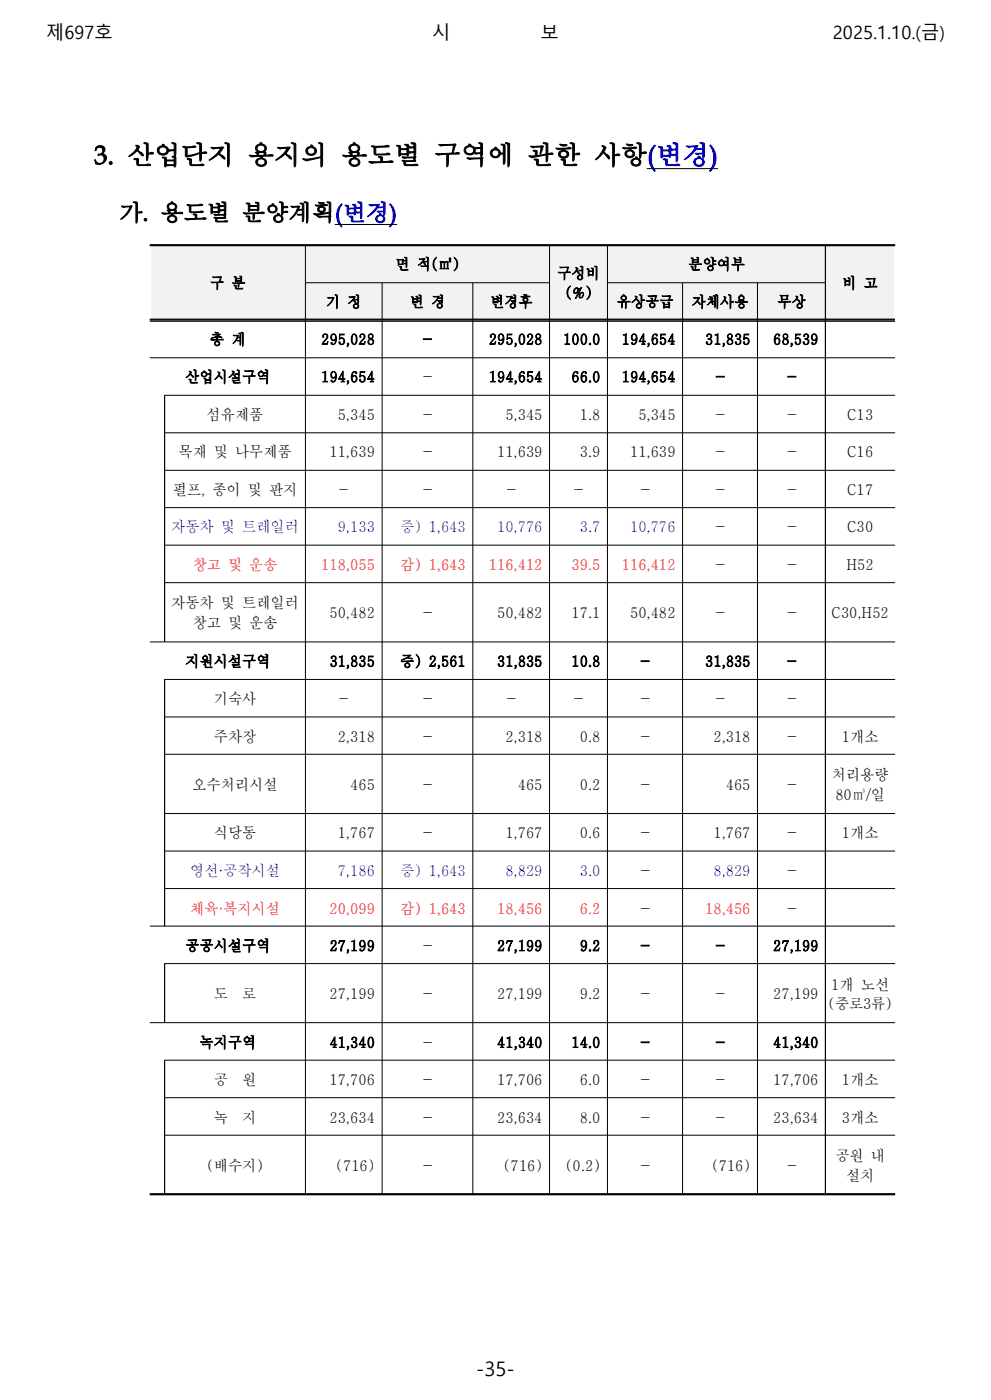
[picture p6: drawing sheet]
<svg xmlns="http://www.w3.org/2000/svg" width="210mm" height="297mm" viewBox="0 0 210 297" stroke-linecap="round" stroke-linejoin="round" font-family="sans-serif">
<defs><g id="words">
<g font-size="5.6">
<text x="20" y="34.8">3</text>
<text x="22.8" y="34.8">.산업단지 용지의 용도별 구역에 관한 사항(</text>
</g>
<text font-size="5.6" fill="#00f" x="138.9" y="34.8">변경)</text>
<text font-size="5" x="25.3" y="46.8">가.용도별 분양계획(</text>
<text font-size="5" fill="#00f" x="72.6" y="46.8">변경)</text>
<text font-size="4.2" x="100.9" y="291.6">-35-</text>
<g font-size="3.9">
<text x="9.8" y="8.4">제697호</text>
<text x="91.5" y="8.4">시</text>
<text x="114.5" y="8.4">보</text>
<text x="176.4" y="8.2">2025.1.10.(금)</text>
</g>
<g font-size="3.2">
<text x="83.8" y="57.1">면 적(㎡)</text>
<text x="118.1" y="59">구성비</text>
<text x="145.8" y="57.1">분양여부</text>
<text x="44.5" y="61.1">구 분</text>
<text x="69.1" y="65.1">기 정</text>
<text x="86.8" y="65.1">변 경</text>
<text x="103.8" y="65.1">변경후</text>
<text x="119.7" y="63.2">(%)</text>
<text x="130.7" y="65.1">유상공급</text>
<text x="146.6" y="65.1">자체사용</text>
<text x="164.7" y="65.1">무상</text>
<text x="178.4" y="61.1">비 고</text>
<text x="44.5" y="73">총 계</text>
<text x="68" y="73">295,028</text>
<text x="89.3" y="73">-</text>
<text x="103.5" y="73">295,028</text>
<text x="119.3" y="73">100.0</text>
<text x="131.7" y="73">194,654</text>
<text x="149.4" y="73">31,835</text>
<text x="163.7" y="73">68,539</text>
<text x="39.3" y="81">산업시설구역</text>
<text x="68" y="81">194,654</text>
<text x="89.3" y="81">-</text>
<text x="103.5" y="81">194,654</text>
<text x="121" y="81">66.0</text>
<text x="131.7" y="81">194,654</text>
<text x="151.3" y="81">-</text>
<text x="166.5" y="81">-</text>
<text x="43.8" y="88.9">섬유제품</text>
<text x="71.5" y="88.9">5,345</text>
<text x="89.3" y="88.9">-</text>
<text x="107.1" y="88.9">5,345</text>
<text x="122.8" y="88.9">1.8</text>
<text x="135.2" y="88.9">5,345</text>
<text x="151.3" y="88.9">-</text>
<text x="166.5" y="88.9">-</text>
<text x="179.5" y="88.9">C13</text>
<text x="37.8" y="96.9">목재 및 나무제품</text>
<text x="69.8" y="96.9">11,639</text>
<text x="89.3" y="96.9">-</text>
<text x="105.3" y="96.9">11,639</text>
<text x="122.8" y="96.9">3.9</text>
<text x="133.5" y="96.9">11,639</text>
<text x="151.3" y="96.9">-</text>
<text x="166.5" y="96.9">-</text>
<text x="179.5" y="96.9">C16</text>
<text x="36.6" y="104.9">펄프, 종이 및 판지</text>
<text x="71.6" y="104.9">-</text>
<text x="89.3" y="104.9">-</text>
<text x="107.1" y="104.9">-</text>
<text x="121.3" y="104.9">-</text>
<text x="135.4" y="104.9">-</text>
<text x="151.3" y="104.9">-</text>
<text x="166.5" y="104.9">-</text>
<text x="179.5" y="104.9">C17</text>
<text x="151.3" y="112.8">-</text>
<text x="166.5" y="112.8">-</text>
<text x="179.5" y="112.8">C30</text>
<text x="151.3" y="120.8">-</text>
<text x="166.5" y="120.8">-</text>
<text x="179.3" y="120.8">H52</text>
<text x="36.3" y="128.9">자동차 및 트레일러</text>
<text x="69.8" y="131">50,482</text>
<text x="89.3" y="131">-</text>
<text x="105.3" y="131">50,482</text>
<text x="121" y="131">17.1</text>
<text x="133.5" y="131">50,482</text>
<text x="151.3" y="131">-</text>
<text x="166.5" y="131">-</text>
<text x="176.1" y="131">C30,H52</text>
<text x="40.8" y="133.1">창고 및 운송</text>
<text x="39.3" y="141.3">지원시설구역</text>
<text x="69.8" y="141.3">31,835</text>
<text x="84.8" y="141.3">증) 2,561</text>
<text x="105.3" y="141.3">31,835</text>
<text x="121" y="141.3">10.8</text>
<text x="135.4" y="141.3">-</text>
<text x="149.4" y="141.3">31,835</text>
<text x="166.5" y="141.3">-</text>
<text x="45.3" y="149.2">기숙사</text>
<text x="71.6" y="149.2">-</text>
<text x="89.3" y="149.2">-</text>
<text x="107.1" y="149.2">-</text>
<text x="121.3" y="149.2">-</text>
<text x="135.4" y="149.2">-</text>
<text x="151.3" y="149.2">-</text>
<text x="166.5" y="149.2">-</text>
<text x="45.3" y="157.2">주차장</text>
<text x="71.5" y="157.2">2,318</text>
<text x="89.3" y="157.2">-</text>
<text x="107.1" y="157.2">2,318</text>
<text x="122.8" y="157.2">0.8</text>
<text x="135.4" y="157.2">-</text>
<text x="151.1" y="157.2">2,318</text>
<text x="166.5" y="157.2">-</text>
<text x="178.3" y="157.2">1개소</text>
<text x="40.8" y="167.4">오수처리시설</text>
<text x="74.2" y="167.4">465</text>
<text x="89.3" y="167.4">-</text>
<text x="109.7" y="167.4">465</text>
<text x="122.8" y="167.4">0.2</text>
<text x="135.4" y="167.4">-</text>
<text x="153.8" y="167.4">465</text>
<text x="166.5" y="167.4">-</text>
<text x="176.2" y="165.4">처리용량</text>
<text x="177" y="169.5">80㎥/일</text>
<text x="45.3" y="177.7">식당동</text>
<text x="71.5" y="177.7">1,767</text>
<text x="89.3" y="177.7">-</text>
<text x="107.1" y="177.7">1,767</text>
<text x="122.8" y="177.7">0.6</text>
<text x="135.4" y="177.7">-</text>
<text x="151.1" y="177.7">1,767</text>
<text x="166.5" y="177.7">-</text>
<text x="178.3" y="177.7">1개소</text>
<text x="135.4" y="185.6">-</text>
<text x="166.5" y="185.6">-</text>
<text x="135.4" y="193.6">-</text>
<text x="166.5" y="193.6">-</text>
<text x="39.3" y="201.5">공공시설구역</text>
<text x="69.8" y="201.5">27,199</text>
<text x="89.3" y="201.5">-</text>
<text x="105.3" y="201.5">27,199</text>
<text x="122.8" y="201.5">9.2</text>
<text x="135.4" y="201.5">-</text>
<text x="151.3" y="201.5">-</text>
<text x="163.7" y="201.5">27,199</text>
<text x="176.1" y="209.7">1개 노선</text>
<text x="45.3" y="211.8">도</text>
<text x="51.3" y="211.8">로</text>
<text x="69.8" y="211.8">27,199</text>
<text x="89.3" y="211.8">-</text>
<text x="105.3" y="211.8">27,199</text>
<text x="122.8" y="211.8">9.2</text>
<text x="135.4" y="211.8">-</text>
<text x="151.3" y="211.8">-</text>
<text x="163.7" y="211.8">27,199</text>
<text x="175.4" y="213.9">(중로3류)</text>
<text x="42.3" y="222">녹지구역</text>
<text x="69.8" y="222">41,340</text>
<text x="89.3" y="222">-</text>
<text x="105.3" y="222">41,340</text>
<text x="121" y="222">14.0</text>
<text x="135.4" y="222">-</text>
<text x="151.3" y="222">-</text>
<text x="163.7" y="222">41,340</text>
<text x="45.3" y="230">공</text>
<text x="51.3" y="230">원</text>
<text x="69.8" y="230">17,706</text>
<text x="89.3" y="230">-</text>
<text x="105.3" y="230">17,706</text>
<text x="122.8" y="230">6.0</text>
<text x="135.4" y="230">-</text>
<text x="151.3" y="230">-</text>
<text x="163.7" y="230">17,706</text>
<text x="178.3" y="230">1개소</text>
<text x="45.3" y="238">녹</text>
<text x="51.3" y="238">지</text>
<text x="69.8" y="238">23,634</text>
<text x="89.3" y="238">-</text>
<text x="105.3" y="238">23,634</text>
<text x="122.8" y="238">8.0</text>
<text x="135.4" y="238">-</text>
<text x="151.3" y="238">-</text>
<text x="163.7" y="238">23,634</text>
<text x="178.3" y="238">3개소</text>
<text x="43.8" y="248.2">(배수지)</text>
<text x="71.2" y="248.2">(716)</text>
<text x="89.3" y="248.2">-</text>
<text x="106.7" y="248.2">(716)</text>
<text x="119.8" y="248.2">(0.2)</text>
<text x="135.4" y="248.2">-</text>
<text x="150.7" y="248.2">(716)</text>
<text x="166.5" y="248.2">-</text>
<text x="177" y="246.1">공원 내</text>
<text x="179.2" y="250.3">설치</text>
</g>
<g font-size="3.2" fill="#00f">
<text x="36.3" y="112.8">자동차 및 트레일러</text>
<text x="71.5" y="112.8">9,133</text>
<text x="84.8" y="112.8">증) 1,643</text>
<text x="105.3" y="112.8">10,776</text>
<text x="122.8" y="112.8">3.7</text>
<text x="133.5" y="112.8">10,776</text>
<text x="40.3" y="185.6">영선·공작시설</text>
<text x="71.5" y="185.6">7,186</text>
<text x="84.8" y="185.6">증) 1,643</text>
<text x="107.1" y="185.6">8,829</text>
<text x="122.8" y="185.6">3.0</text>
<text x="151.1" y="185.6">8,829</text>
</g>
<g font-size="3.2" fill="#f00">
<text x="40.8" y="120.8">창고 및 운송</text>
<text x="68" y="120.8">118,055</text>
<text x="84.8" y="120.8">감) 1,643</text>
<text x="103.5" y="120.8">116,412</text>
<text x="121" y="120.8">39.5</text>
<text x="131.7" y="120.8">116,412</text>
<text x="40.3" y="193.6">체육·복지시설</text>
<text x="69.8" y="193.6">20,099</text>
<text x="84.8" y="193.6">감) 1,643</text>
<text x="105.3" y="193.6">18,456</text>
<text x="122.8" y="193.6">6.2</text>
<text x="149.4" y="193.6">18,456</text>
</g>
</g></defs>
<path d="M137 35.7h15.1M70.9 47.6h13.2" fill="none" stroke="#000" stroke-width=".21"/>
<path d="M31.9 52h32.8v15.9h-32.8z" fill-rule="evenodd" fill="#f2f2f2"/>
<path d="M31.7 67.7h33M31.7 68h33" fill="none" stroke="#000" stroke-width=".21"/>
<g fill="#f2f2f2">
<path d="M64.7 52h51.7v7.9h-51.7z" fill-rule="evenodd"/>
<path d="M116.4 52h12.3v15.9h-12.3z" fill-rule="evenodd"/>
</g>
<path d="M116.4 67.7h12.3M116.4 68h12.3" fill="none" stroke="#000" stroke-width=".21"/>
<g fill="#f2f2f2">
<path d="M128.7 52h46.1v7.9h-46.1z" fill-rule="evenodd"/>
<path d="M174.8 52h14.6v15.9h-14.6z" fill-rule="evenodd"/>
</g>
<path d="M174.8 67.7h14.8M174.8 68h14.8" fill="none" stroke="#000" stroke-width=".21"/>
<path d="M64.7 59.9h16.2v8h-16.2z" fill-rule="evenodd" fill="#f2f2f2"/>
<path d="M64.7 67.7h16.2M64.7 68h16.2" fill="none" stroke="#000" stroke-width=".21"/>
<path d="M80.9 59.9h19.2v8h-19.2z" fill-rule="evenodd" fill="#f2f2f2"/>
<path d="M80.9 67.7h19.2M80.9 68h19.2" fill="none" stroke="#000" stroke-width=".21"/>
<path d="M100.1 59.9h16.3v8h-16.3z" fill-rule="evenodd" fill="#f2f2f2"/>
<path d="M100.1 67.7h16.3M100.1 68h16.3" fill="none" stroke="#000" stroke-width=".21"/>
<path d="M128.7 59.9h15.9v8h-15.9z" fill-rule="evenodd" fill="#f2f2f2"/>
<path d="M128.7 67.7h15.9M128.7 68h15.9" fill="none" stroke="#000" stroke-width=".21"/>
<path d="M144.6 59.9h15.8v8h-15.8z" fill-rule="evenodd" fill="#f2f2f2"/>
<path d="M144.6 67.7h15.8M144.6 68h15.8" fill="none" stroke="#000" stroke-width=".21"/>
<path d="M160.4 59.9h14.4v8h-14.4z" fill-rule="evenodd" fill="#f2f2f2"/>
<g fill="none" stroke="#000" stroke-width=".21">
<path d="M64.7 59.9h51.8M64.7 52v201.1M80.9 59.9v193.2M100.1 59.9v193.2M116.4 52v201.1M128.6 59.9h46.3M128.7 52v201.1M144.6 59.9v193.2M160.4 59.9v193.2M174.8 52v201.1M31.7 67.7h157.9M31.7 68h157.9"/>
<path d="M31.7 75.8h157.9M34.8 91.7h154.8M34.8 99.7h154.8M189.6 83.8h-154.7v52.2M34.8 107.6h154.8M34.8 115.5h154.8M31.7 136h157.9M34.8 123.5h154.8M34.8 151.9h154.8M34.8 159.8h154.8M189.6 144h-154.7v52.3M34.8 172.4h154.8"/>
<path d="M31.7 196.3h157.9M34.8 180.4h154.8M34.8 188.3h154.8M31.7 216.7h157.9M189.6 204.2h-154.7v12.5M34.8 232.6h154.8M189.6 224.7h-154.7v28.4M34.8 240.6h154.8"/>
</g>
<path d="M31.7 52h157.9M31.7 253.1h157.9" fill="none" stroke="#000" stroke-width=".38"/>
<use href="#words"/>
</svg>
